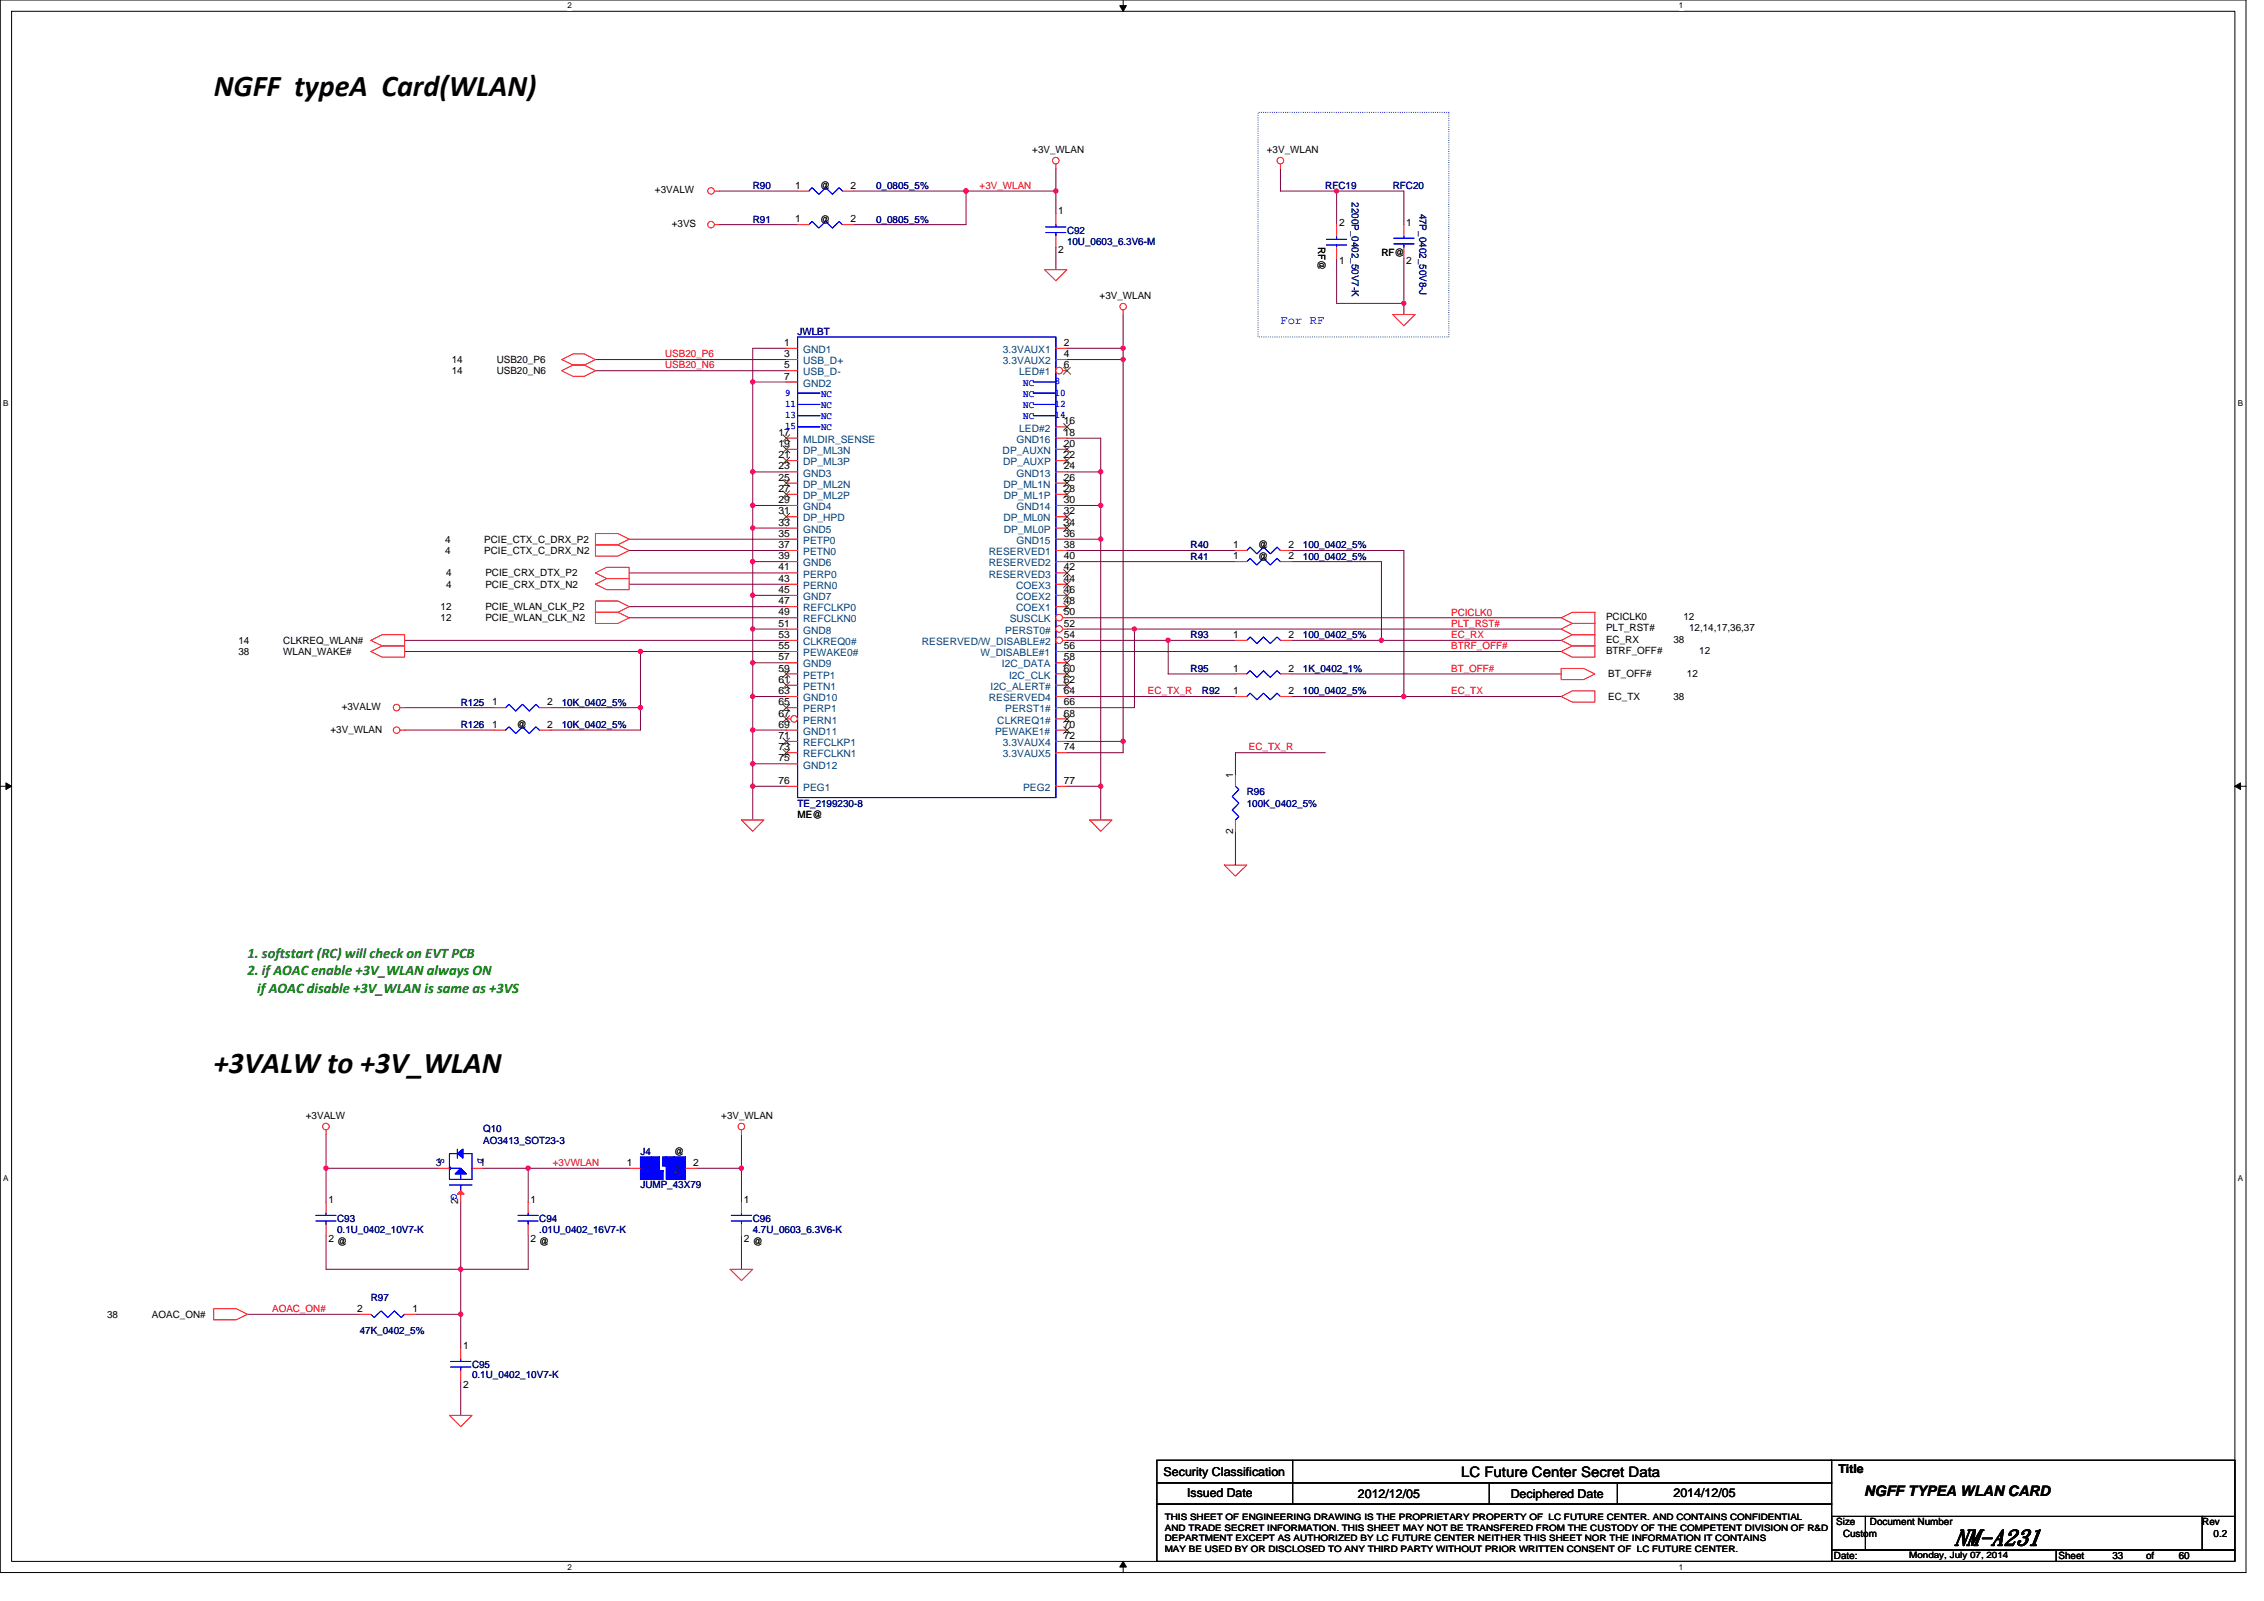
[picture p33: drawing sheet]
<svg xmlns="http://www.w3.org/2000/svg" width="297mm" height="210mm" viewBox="0 0 297 210" stroke-linecap="round" stroke-linejoin="round" font-family="sans-serif">
<defs><g id="words">
<g font-size="4">
<text x="28" y="12.6">NGFF typeA Card(WLAN)</text>
<text x="28" y="140.8">+3VALWto +3V_WLAN</text>
</g>
<text font-size="3" x="256.4" y="202.6">NM-A231</text>
<g font-size="1.9" fill="#008000">
<text x="32.5" y="125.6">1. softstart (RC) will check on EVTPCB</text>
<text x="32.5" y="127.9">2. ifAOAC enable +3V_WLAN always ON</text>
<text x="33.8" y="130.2">ifAOAC disable +3V_WLAN is same as +3VS</text>
</g>
<g font-size="1.9">
<text x="191.7" y="193.7">LC Future Center Secret Data</text>
<text x="244.6" y="196.2">NGFF TYPEA WLAN CARD</text>
</g>
<text font-size="1.6" fill="#00f" x="168" y="42.5">For RF</text>
<g font-size="1.6">
<text x="152.7" y="193.5">Security Classification</text>
<text x="155.8" y="196.3">Issued Date</text>
<text x="178.2" y="196.5">2012/12/05</text>
<text x="198.2" y="196.5">Deciphered Date</text>
<text x="219.6" y="196.3">2014/12/05</text>
<text x="241.2" y="193.1">Title</text>
</g>
<g font-size="1.3">
<text x="135.4" y="20">+3V_WLAN</text>
<text x="166.2" y="20">+3V_WLAN</text>
<text x="85.9" y="25.4">+3VALW</text>
<text x="88.1" y="29.8">+3VS</text>
<text x="104.3" y="29.1">1</text>
<text x="104.3" y="24.7">1</text>
<text x="107.6" y="29.2">@</text>
<text x="107.6" y="24.8">@</text>
<text x="111.6" y="29.1">2</text>
<text x="111.6" y="24.7">2</text>
<text x="138.8" y="28.1">1</text>
<text x="175.7" y="29.6">2</text>
<text x="184.5" y="29.6">1</text>
<text x="138.8" y="33.2">2</text>
<text x="172.9" y="32.4" transform="rotate(90 172.9 32.4)">RF@</text>
<text x="175.7" y="34.7">1</text>
<text x="181.2" y="33.6">RF@</text>
<text x="184.5" y="34.7">2</text>
<text x="144.3" y="39.2">+3V_WLAN</text>
<text x="59.3" y="47.6">14</text>
<text x="65.2" y="47.6">USB20_P6</text>
<text x="102.9" y="45.4">1</text>
<text x="102.9" y="46.8">3</text>
<text x="139.6" y="45.4">2</text>
<text x="139.6" y="46.8">4</text>
<text x="59.3" y="49.1">14</text>
<text x="65.2" y="49.1">USB20_N6</text>
<text x="102.9" y="48.3">5</text>
<text x="102.9" y="49.8">7</text>
<text x="139.6" y="48.3">6</text>
<text x="102.1" y="57.2">17</text>
<text x="102.1" y="58.6">19</text>
<text x="139.6" y="58.6">20</text>
<text x="139.6" y="55.7">16</text>
<text x="139.6" y="57.2">18</text>
<text x="102.1" y="60.1">21</text>
<text x="102.1" y="61.6">23</text>
<text x="102.1" y="63">25</text>
<text x="102.1" y="64.5">27</text>
<text x="102.1" y="66">29</text>
<text x="139.6" y="60.1">22</text>
<text x="139.6" y="63">26</text>
<text x="139.6" y="64.5">28</text>
<text x="139.6" y="61.6">24</text>
<text x="139.6" y="66">30</text>
<text x="58.4" y="71.2">4</text>
<text x="63.5" y="71.2">PCIE_CTX_C_DRX_P2</text>
<text x="102.1" y="67.5">31</text>
<text x="102.1" y="68.9">33</text>
<text x="102.1" y="70.4">35</text>
<text x="102.1" y="71.9">37</text>
<text x="139.6" y="71.9">38</text>
<text x="139.6" y="67.5">32</text>
<text x="139.6" y="68.9">34</text>
<text x="139.6" y="70.4">36</text>
<text x="161.8" y="71.9">1</text>
<text x="165.1" y="71.9">@</text>
<text x="169" y="71.9">2</text>
<text x="58.4" y="72.6">4</text>
<text x="58.5" y="77.1">4</text>
<text x="58.5" y="75.6">4</text>
<text x="63.5" y="72.6">PCIE_CTX_C_DRX_N2</text>
<text x="63.7" y="77.1">PCIE_CRX_DTX_N2</text>
<text x="63.7" y="75.6">PCIE_CRX_DTX_P2</text>
<text x="102.1" y="73.3">39</text>
<text x="102.1" y="74.8">41</text>
<text x="102.1" y="76.3">43</text>
<text x="102.1" y="77.8">45</text>
<text x="139.6" y="73.3">40</text>
<text x="139.6" y="74.8">42</text>
<text x="139.6" y="76.3">44</text>
<text x="139.6" y="77.8">46</text>
<text x="161.8" y="73.3">1</text>
<text x="165.1" y="73.4">@</text>
<text x="169" y="73.3">2</text>
<text x="57.8" y="80">12</text>
<text x="57.8" y="81.5">12</text>
<text x="63.7" y="80">PCIE_WLAN_CLK_P2</text>
<text x="63.7" y="81.5">PCIE_WLAN_CLK_N2</text>
<text x="102.1" y="79.2">47</text>
<text x="102.1" y="80.7">49</text>
<text x="102.1" y="82.2">51</text>
<text x="102.1" y="83.7">53</text>
<text x="139.6" y="83.7">54</text>
<text x="139.6" y="80.7">50</text>
<text x="139.6" y="82.2">52</text>
<text x="139.6" y="79.2">48</text>
<text x="161.8" y="83.7">1</text>
<text x="169" y="83.7">2</text>
<text x="210.7" y="81.3">PCICLK0</text>
<text x="210.7" y="82.8">PLT_RST#</text>
<text x="220.9" y="81.3">12</text>
<text x="221.6" y="82.8">12,14,17,36,37</text>
<text x="31.3" y="84.4">14</text>
<text x="31.3" y="85.9">38</text>
<text x="37.2" y="84.4">CLKREQ_WLAN#</text>
<text x="37.2" y="85.9">WLAN_WAKE#</text>
<text x="102.1" y="85.1">55</text>
<text x="102.1" y="86.6">57</text>
<text x="102.1" y="88.1">59</text>
<text x="102.1" y="89.6">61</text>
<text x="139.6" y="89.6">62</text>
<text x="139.6" y="86.6">58</text>
<text x="139.6" y="88.1">60</text>
<text x="139.6" y="85.1">56</text>
<text x="161.8" y="88.1">1</text>
<text x="169" y="88.1">2</text>
<text x="210.7" y="84.3">EC_RX</text>
<text x="210.7" y="85.7">BTRF_OFF#</text>
<text x="211" y="88.9">BT_OFF#</text>
<text x="219.6" y="84.3">38</text>
<text x="221.3" y="88.9">12</text>
<text x="222.9" y="85.7">12</text>
<text x="44.8" y="93.1">+3VALW</text>
<text x="64.6" y="92.5">1</text>
<text x="64.6" y="95.4">1</text>
<text x="67.8" y="95.5">@</text>
<text x="71.8" y="92.5">2</text>
<text x="71.8" y="95.4">2</text>
<text x="102.1" y="91">63</text>
<text x="102.1" y="92.5">65</text>
<text x="102.1" y="94">67</text>
<text x="102.1" y="95.4">69</text>
<text x="139.6" y="95.4">70</text>
<text x="139.6" y="94">68</text>
<text x="139.6" y="91">64</text>
<text x="139.6" y="92.5">66</text>
<text x="161.8" y="91">1</text>
<text x="169" y="91">2</text>
<text x="211" y="91.8">EC_TX</text>
<text x="219.6" y="91.8">38</text>
<text x="43.4" y="96.1">+3V_WLAN</text>
<text x="102.1" y="96.9">71</text>
<text x="102.1" y="98.4">73</text>
<text x="102.1" y="99.9">75</text>
<text x="139.6" y="96.9">72</text>
<text x="139.6" y="98.4">74</text>
<text x="102.1" y="102.8">76</text>
<text x="104.6" y="107.3">ME@</text>
<text x="139.6" y="102.8">77</text>
<text x="161.8" y="102.1" transform="rotate(-90 161.8 102.1)">1</text>
<text x="161.8" y="109.3" transform="rotate(-90 161.8 109.3)">2</text>
<text x="40.1" y="146.7">+3VALW</text>
<text x="94.6" y="146.7">+3V_WLAN</text>
<text x="57.2" y="152.9">3</text>
<text x="63" y="152.9">1</text>
<text x="82.3" y="152.9">1</text>
<text x="88.4" y="151.5">@</text>
<text x="90.9" y="152.9">2</text>
<text x="43.1" y="157.8">1</text>
<text x="60.1" y="157.9" transform="rotate(-90 60.1 157.9)">2</text>
<text x="69.6" y="157.8">1</text>
<text x="97.6" y="157.8">1</text>
<text x="43.1" y="162.8">2</text>
<text x="44.2" y="163.2">@</text>
<text x="69.6" y="162.8">2</text>
<text x="70.8" y="163.2">@</text>
<text x="97.6" y="162.8">2</text>
<text x="98.8" y="163.2">@</text>
<text x="14.1" y="172.8">38</text>
<text x="19.9" y="172.8">AOAC_ON#</text>
<text x="46.9" y="172.1">2</text>
<text x="54.1" y="172.1">1</text>
<text x="60.8" y="176.9">1</text>
<text x="60.8" y="182">2</text>
<text x="240.9" y="200.1">Size</text>
<text x="241.8" y="201.5">Custom</text>
<text x="245.3" y="200.1">Document Number</text>
<text x="288.9" y="200.1">Rev</text>
<text x="290.4" y="201.5">0.2</text>
<text x="240.6" y="204.5">Date:</text>
<text x="270.1" y="204.5">Sheet</text>
<text x="277.2" y="204.5">33</text>
<text x="281.6" y="204.5">of</text>
<text x="285.9" y="204.5">60</text>
</g>
<g font-size="1.3" fill="#000080">
<text x="98.8" y="29.2">R91</text>
<text x="98.8" y="24.8">R90</text>
<text x="115" y="29.2">0_0805_5%</text>
<text x="115" y="24.8">0_0805_5%</text>
<text x="173.9" y="24.8">RFC19</text>
<text x="177.4" y="26.5" transform="rotate(90 177.4 26.5)">2200P_0402_50V7-K</text>
<text x="182.7" y="24.8">RFC20</text>
<text x="186.2" y="28" transform="rotate(90 186.2 28)">47P_0402_50V8-J</text>
<text x="140" y="30.6">C92</text>
<text x="140" y="32.1">10U_0603_6.3V6-M</text>
<text x="104.6" y="43.9">JWLBT</text>
<text x="156.2" y="71.9">R40</text>
<text x="170.9" y="71.9">100_0402_5%</text>
<text x="156.2" y="73.4">R41</text>
<text x="170.9" y="73.4">100_0402_5%</text>
<text x="156.2" y="83.7">R93</text>
<text x="170.9" y="83.7">100_0402_5%</text>
<text x="156.2" y="88.1">R95</text>
<text x="170.9" y="88.1">1K_0402_1%</text>
<text x="60.4" y="92.5">R125</text>
<text x="60.4" y="95.5">R126</text>
<text x="73.7" y="92.5">10K_0402_5%</text>
<text x="73.7" y="95.5">10K_0402_5%</text>
<text x="157.7" y="91.1">R92</text>
<text x="170.9" y="91.1">100_0402_5%</text>
<text x="104.6" y="105.8">TE_2199230-8</text>
<text x="163.6" y="104.3">R96</text>
<text x="163.6" y="105.8">100K_0402_5%</text>
<text x="63.4" y="148.5">Q10</text>
<text x="63.4" y="150">AO3413_SOT23-3</text>
<text x="84" y="151.5">J4</text>
<text x="84" y="155.9">JUMP_43X79</text>
<text x="44.2" y="160.3">C93</text>
<text x="44.2" y="161.8">0.1U_0402_10V7-K</text>
<text x="70.8" y="160.3">C94</text>
<text x="70.8" y="161.8">.01U_0402_16V7-K</text>
<text x="98.8" y="160.3">C96</text>
<text x="98.8" y="161.8">4.7U_0603_6.3V6-K</text>
<text x="48.7" y="170.6">R97</text>
<text x="47.2" y="175">47K_0402_5%</text>
<text x="61.9" y="179.5">C95</text>
<text x="61.9" y="180.8">0.1U_0402_10V7-K</text>
</g>
<g font-size="1.3" fill="#f00">
<text x="128.5" y="24.8">+3V_WLAN</text>
<text x="87.3" y="46.9">USB20_P6</text>
<text x="87.3" y="48.3">USB20_N6</text>
<text x="190.4" y="80.7">PCICLK0</text>
<text x="190.4" y="82.2">PLT_RST#</text>
<text x="190.4" y="83.7">EC_RX</text>
<text x="190.4" y="85.2">BTRF_OFF#</text>
<text x="190.4" y="88.1">BT_OFF#</text>
<text x="150.6" y="91.1">EC_TX_R</text>
<text x="190.4" y="91.1">EC_TX</text>
<text x="163.9" y="98.4">EC_TX_R</text>
<text x="72.5" y="152.9">+3VWLAN</text>
<text x="35.7" y="172.1">AOAC_ON#</text>
</g>
<g font-size="1.3" fill="#004080">
<text x="105.4" y="46.3">GND1</text>
<text x="105.4" y="47.8">USB_D+</text>
<text x="131.6" y="46.3">3.3VAUX1</text>
<text x="131.6" y="47.8">3.3VAUX2</text>
<text x="105.4" y="49.2">USB_D-</text>
<text x="105.4" y="50.7">GND2</text>
<text x="133.7" y="49.2">LED#1</text>
<text x="105.4" y="58.1">MLDIR_SENSE</text>
<text x="105.4" y="59.5">DP_ML3N</text>
<text x="131.5" y="59.5">DP_AUXN</text>
<text x="133.4" y="58.1">GND16</text>
<text x="133.7" y="56.6">LED#2</text>
<text x="105.4" y="61">DP_ML3P</text>
<text x="105.4" y="62.5">GND3</text>
<text x="105.4" y="64">DP_ML2N</text>
<text x="105.4" y="65.4">DP_ML2P</text>
<text x="131.6" y="61">DP_AUXP</text>
<text x="131.7" y="64">DP_ML1N</text>
<text x="131.7" y="65.4">DP_ML1P</text>
<text x="133.4" y="62.5">GND13</text>
<text x="105.4" y="66.9">GND4</text>
<text x="105.4" y="68.4">DP_HPD</text>
<text x="105.4" y="69.9">GND5</text>
<text x="105.4" y="71.3">PETP0</text>
<text x="131.7" y="68.4">DP_ML0N</text>
<text x="131.7" y="69.9">DP_ML0P</text>
<text x="133.4" y="66.9">GND14</text>
<text x="133.4" y="71.3">GND15</text>
<text x="105.4" y="72.8">PETN0</text>
<text x="105.4" y="74.3">GND6</text>
<text x="105.4" y="75.8">PERP0</text>
<text x="105.4" y="77.2">PERN0</text>
<text x="129.7" y="72.8">RESERVED1</text>
<text x="129.7" y="74.3">RESERVED2</text>
<text x="129.7" y="75.8">RESERVED3</text>
<text x="133.3" y="77.2">COEX3</text>
<text x="105.4" y="78.7">GND7</text>
<text x="105.4" y="80.2">REFCLKP0</text>
<text x="105.4" y="81.6">REFCLKN0</text>
<text x="105.4" y="83.1">GND8</text>
<text x="131.9" y="83.1">PERST0#</text>
<text x="132.5" y="81.6">SUSCLK</text>
<text x="133.3" y="78.7">COEX2</text>
<text x="133.3" y="80.2">COEX1</text>
<text x="105.4" y="84.6">CLKREQ0#</text>
<text x="105.4" y="86.1">PEWAKE0#</text>
<text x="105.4" y="87.5">GND9</text>
<text x="105.4" y="89">PETP1</text>
<text x="120.9" y="84.6">RESERVED/W_DISABLE#2</text>
<text x="128.6" y="86.1">W_DISABLE#1</text>
<text x="131.4" y="87.5">I2C_DATA</text>
<text x="132.4" y="89">I2C_CLK</text>
<text x="105.4" y="90.5">PETN1</text>
<text x="105.4" y="92">GND10</text>
<text x="105.4" y="93.4">PERP1</text>
<text x="105.4" y="94.9">PERN1</text>
<text x="129.7" y="92">RESERVED4</text>
<text x="130" y="90.5">I2C_ALERT#</text>
<text x="130.8" y="94.9">CLKREQ1#</text>
<text x="131.9" y="93.4">PERST1#</text>
<text x="105.4" y="96.4">GND11</text>
<text x="105.4" y="97.9">REFCLKP1</text>
<text x="105.4" y="99.3">REFCLKN1</text>
<text x="105.4" y="100.8">GND12</text>
<text x="130.6" y="96.4">PEWAKE1#</text>
<text x="131.6" y="97.9">3.3VAUX4</text>
<text x="131.6" y="99.3">3.3VAUX5</text>
<text x="105.4" y="103.7">PEG1</text>
<text x="134.2" y="103.7">PEG2</text>
<text x="84.8" y="153.8">1</text>
<text x="88.4" y="153.8">2</text>
</g>
<g font-size="1.3" fill="#00f">
<text x="103" y="51.9">9</text>
<text x="103" y="53.4">11</text>
<text x="107.7" y="52">NC</text>
<text x="107.7" y="53.5">NC</text>
<text x="134.3" y="52">NC</text>
<text x="134.3" y="53.5">NC</text>
<text x="134.3" y="50.6">NC</text>
<text x="138.4" y="51.9">10</text>
<text x="138.4" y="53.4">12</text>
<text x="138.4" y="50.4">8</text>
<text x="103" y="54.8">13</text>
<text x="103" y="56.3">15</text>
<text x="107.7" y="55">NC</text>
<text x="107.7" y="56.5">NC</text>
<text x="134.3" y="55">NC</text>
<text x="138.4" y="54.8">14</text>
<text x="57.5" y="151.9" transform="rotate(90 57.5 151.9)">S</text>
<text x="62.7" y="151.9" transform="rotate(90 62.7 151.9)">D</text>
<text x="59.2" y="156.6" transform="rotate(90 59.2 156.6)">G</text>
</g>
<g font-size="1.2">
<text x="152.8" y="199.4">THIS SHEET OF ENGINEERING DRAWING IS THE PROPRIETARY PROPERTY OF LC FUTURE CENTER. AND CONTAINS CONFIDENTIAL</text>
<text x="152.8" y="200.8">AND TRADE SECRET INFORMATION. THIS SHEET MAY NOT BE TRANSFERED FROM THE CUSTODY OF THE COMPETENT DIVISION OF R&amp;D</text>
<text x="152.8" y="202.1">DEPARTMENT EXCEPT AS AUTHORIZED BY LC FUTURE CENTER NEITHER THIS SHEET NOR THE INFORMATION IT CONTAINS</text>
<text x="152.8" y="203.5">MAY BE USED BY OR DISCLOSED TO ANY THIRD PARTY WITHOUT PRIOR WRITTEN CONSENT OF LC FUTURE CENTER.</text>
<text x="250.5" y="204.4">Monday, July 07, 2014</text>
</g>
<g font-size="1.1">
<text x="74.4" y="1.1">2</text>
<text x="220.3" y="1.1">1</text>
<text x=".4" y="53.3">B</text>
<text x="293.6" y="53.3">B</text>
<text x=".4" y="154.9">A</text>
<text x="293.6" y="154.9">A</text>
<text x="74.4" y="205.9">2</text>
<text x="220.3" y="205.9">1</text>
</g>
</g></defs>
<path d="M0 0h294.7v206.2h-294.7zM1.5 1.5h291.7v203.3h-291.7z" fill="none" stroke="#000" stroke-width=".13"/>
<g fill="#fff">
<path d="M74.4 .1h.6v1.2h-.6z"/>
<path d="M74.4 204.9h.6v1.2h-.6z"/>
</g>
<path d="M147.4 0v1.5M147.4 204.8v1.5" fill="none" stroke="#000" stroke-width=".13"/>
<path d="M146.9 .7h.9l-.4 .8zM147.4 204.8l.4 .7h-.9z" fill="#000" stroke="#000" stroke-width=".13"/>
<g fill="#fff">
<path d="M220.3 .1h.5v1.2h-.5z"/>
<path d="M220.3 204.9h.5v1.2h-.5z"/>
<path d="M.4 52.3h.7v1.2h-.7z"/>
<path d="M293.6 52.3h.7v1.2h-.7z"/>
<path d="M.4 153.9h.7v1.2h-.7z"/>
<path d="M293.6 153.9h.7v1.2h-.7z"/>
</g>
<g fill="none" stroke="#000" stroke-width=".13">
<path d="M0 103.1h1.5M293.2 103.1h1.5M151.8 191.5h88.5v3h-88.5zM151.8 194.5h88.5v2.8h-88.5zM151.8 197.3h88.5v7.5h-88.5zM169.6 191.5v5.8M195.4 194.5v2.8M212.2 194.5v2.8M240.2 191.5h53v7.4M240.3 198.9h4.4v4.4h-4.4zM244.7 198.9h44.2v4.4h-44.2zM288.9 198.9h4.3v4.4h-4.3z"/>
<path d="M240.3 203.3h29.5v1.5h-29.5zM269.8 203.3h23.4v1.5h-23.4z"/>
</g>
<path d="M.8 102.7l.7 .4-.7 .4zM293.2 103.1l.8-.4v.8z" fill="#000" stroke="#000" stroke-width=".13"/>
<path d="M165.1 14.7h25v29.5h-25z" fill="none" stroke="#00f" stroke-width=".13" stroke-dasharray="0 .3"/>
<g fill="none" stroke="#800040" stroke-width=".13">
<path d="M94.3 25.1h10.3M94.3 29.5h10.3M112 25.1h14.7M126.7 25.1h11.8M126.7 25.1v4.4h-14.7M138.5 22.1v3M138.5 25.1v2.9M138.5 32.4v3M168 22.1v3h7.4M175.4 25.1h8.8v4.4M175.4 33.9v5.9h8.8v1.5M175.4 25.1v4.4"/>
<path d="M184.2 33.9v5.9M78.1 47.2h25.1M78.1 48.6h25.1M98.8 50.1v11.8M98.8 50.1h4.4M103.2 45.7h-4.4v4.4M140 57.5h4.4v4.4M140 47.2h7.4M140 45.7h7.4M147.4 41.3v5.9M147.4 47.2v50M82.5 79.6h20.7"/>
<path d="M82.5 76.6h20.7M82.5 75.1h20.7M82.5 72.2h20.7M82.5 70.7h20.7M98.8 66.3v3M98.8 69.3v4.4M98.8 73.7v4.4M98.8 78.1v4.4M98.8 61.9h4.4M98.8 69.3h4.4M98.8 73.7h4.4M98.8 78.1h4.4"/>
<path d="M98.8 61.9v4.4h4.4M140 61.9h4.4M140 66.3h4.4M140 70.7h4.4M140 72.2h22.1M140 73.7h22.1M144.4 61.9v4.4M144.4 70.7v32.4M144.4 66.3v4.4M169.5 73.7h11.7v10.3M169.5 72.2h14.7v19.2M53.1 92.8h11.8"/>
<path d="M53.1 95.8h11.8M53.1 85.4h30.9M53.1 84h50.1M72.2 92.8h11.8M82.5 81h20.7M84 92.8v3h-11.8M84 85.4v7.4M84 85.4h19.2M98.8 82.5v4.4M98.8 86.9v4.5M98.8 91.4v4.4M98.8 82.5h4.4"/>
<path d="M98.8 86.9h4.4M98.8 91.4h4.4M98.8 95.8h4.4M98.8 95.8v4.4h4.4M140 84h13.3v4.4h8.8M140 97.2h7.4M140 91.4h22.1M140 82.5h8.8v10.3h-8.8M140 81h64.8M140 85.4h64.8M147.4 97.2v1.5h-7.4M148.8 82.5h56"/>
<path d="M153.3 84h8.8M169.5 88.4h35.3M169.5 84h11.7M169.5 91.4h14.7M173.9 98.7h-11.8v3M181.2 84h23.6M184.2 91.4h20.6M98.8 103.1v4.4M98.8 100.2v2.9h4.4M140 103.1h4.4M144.4 103.1v4.4M162.1 109v4.5"/>
<path d="M42.8 153.2v4.4M42.8 148.8v4.4M42.8 153.2h14.7M60.4 157.6v8.9M63.4 153.2h5.9v4.4M69.3 153.2h13.2M91.4 153.2h5.9M97.3 153.2v4.4M97.3 148.8v4.4M32.5 172.4h14.7M42.8 162.1v4.4h17.6M54.6 172.4h5.8"/>
<path d="M60.4 166.5v5.9M60.4 172.4v4.4M69.3 162.1v4.4h-8.9M97.3 162.1v4.4M60.4 181.2v4.4"/>
</g>
<g fill="#f0f" stroke="#f0f" stroke-width=".13">
<circle cx="126.7" cy="25" r=".29"/>
<circle cx="138.5" cy="25" r=".29"/>
<circle cx="98.7" cy="61.9" r=".29"/>
<circle cx="98.7" cy="50.1" r=".29"/>
<circle cx="98.7" cy="66.3" r=".29"/>
<circle cx="98.7" cy="69.2" r=".29"/>
<circle cx="98.7" cy="78.1" r=".29"/>
<circle cx="98.7" cy="73.6" r=".29"/>
<circle cx="98.7" cy="82.5" r=".29"/>
<circle cx="98.7" cy="91.3" r=".29"/>
<circle cx="98.7" cy="86.9" r=".29"/>
<circle cx="98.7" cy="103.1" r=".29"/>
<circle cx="144.4" cy="61.9" r=".29"/>
<circle cx="144.4" cy="103.1" r=".29"/>
<circle cx="147.3" cy="97.2" r=".29"/>
<circle cx="147.3" cy="45.7" r=".29"/>
<circle cx="84" cy="85.4" r=".29"/>
<circle cx="147.3" cy="47.1" r=".29"/>
<circle cx="98.7" cy="100.2" r=".29"/>
<circle cx="98.7" cy="95.7" r=".29"/>
<circle cx="144.4" cy="70.7" r=".29"/>
<circle cx="144.4" cy="66.3" r=".29"/>
<circle cx="148.8" cy="82.5" r=".29"/>
<circle cx="184.2" cy="91.3" r=".29"/>
<circle cx="153.3" cy="84" r=".29"/>
<circle cx="181.2" cy="84" r=".29"/>
<circle cx="84" cy="92.8" r=".29"/>
<circle cx="184.2" cy="39.8" r=".29"/>
<circle cx="175.4" cy="25" r=".29"/>
<circle cx="60.4" cy="166.5" r=".29"/>
<circle cx="60.4" cy="172.4" r=".29"/>
<circle cx="69.3" cy="153.2" r=".29"/>
<circle cx="97.3" cy="153.2" r=".29"/>
<circle cx="42.8" cy="153.2" r=".29"/>
</g>
<g fill="none" stroke="#f00" stroke-width=".13">
<path d="M93.7 25.1h.6M93.7 29.5h.6M104.6 29.5h1.5M110.5 29.5h1.5M137.1 35.4h2.9l-1.5 1.4zM138.5 21.5v.6M168 21.5v.6M73.7 47.2l1.5-.8h1.5l1.4 .8-1.4 .7h-1.5zM73.7 48.6l1.5-.7h1.5l1.4 .7-1.4 .8h-1.5zM138.5 56h1.5M138.5 57.5h1.5M138.5 58.9h1.5"/>
<path d="M147.4 40.7v.6M182.7 41.3h3l-1.5 1.4zM78.1 78.8h3l1.4 .8-1.4 .7h-3zM78.1 76.6l1.5-.7h2.9v1.4h-2.9zM78.1 75.1l1.5-.7h2.9v1.5h-2.9zM78.1 71.5h3l1.4 .7-1.4 .7h-3zM78.1 70h3l1.4 .7-1.4 .8h-3zM138.5 60.4h1.5M138.5 61.9h1.5M138.5 63.4h1.5M138.5 64.8h1.5M138.5 66.3h1.5"/>
<path d="M138.5 67.8h1.5M138.5 69.3h1.5M138.5 70.7h1.5M138.5 72.2h1.5M138.5 73.7h1.5M138.5 75.1h1.5M138.5 76.6h1.5M138.5 78.1h1.5M138.5 79.6h1.5M48.7 84l1.4-.8h3v1.5h-3zM48.7 85.4l1.4-.7h3v1.5h-3zM52.5 92.8h.6"/>
<path d="M52.5 95.8h.6M64.9 92.8h1.4M70.8 92.8h1.4M78.1 80.3h3l1.4 .7-1.4 .8h-3zM204.8 91.4l1.5-.8h3v1.5h-3zM204.8 87.7h3l1.5 .7-1.5 .7h-3zM204.8 81l1.5-.7h3v1.5h-3zM204.8 82.5l1.5-.7h3v1.4h-3zM204.8 84l1.5-.8h3v1.5h-3zM204.8 85.4l1.5-.7h3v1.5h-3zM97.3 107.5h2.9l-1.4 1.5zM103.2 103.1h1.4"/>
<path d="M143 107.5h2.9l-1.5 1.5zM160.6 113.5h3l-1.5 1.4zM162.1 101.7v1.4M162.1 107.5v1.5M42.8 148.2v.6M57.5 153.2h1.5M60.4 156.2v1.4M61.9 153.2h1.5M69.3 157.6v1.5M97.3 148.2v.6M28 171.6h3l1.5 .8-1.5 .7h-3zM47.2 172.4h1.5"/>
<path d="M53.1 172.4h1.5M60.4 176.8v1.5M60.4 179.7v1.5M69.3 160.6v1.5M95.8 166.5h3l-1.5 1.5zM59 185.6h2.9l-1.5 1.5z"/>
<circle cx="93.3" cy="25" r=".43"/>
<circle cx="93.3" cy="29.5" r=".43"/>
<circle cx="138.5" cy="21.1" r=".43"/>
<circle cx="168" cy="21.1" r=".43"/>
<circle cx="147.4" cy="40.2" r=".43"/>
<circle cx="52" cy="92.8" r=".43"/>
<circle cx="52" cy="95.8" r=".43"/>
<circle cx="42.8" cy="147.8" r=".43"/>
<circle cx="97.3" cy="147.8" r=".43"/>
</g>
<g fill="none" stroke="#00f" stroke-width=".13">
<path d="M106.1 29.5l.4-.5 .9 .9 .9-.9 .9 .9 .9-.9 .4 .5M104.6 44.2h33.9v60.4h-33.9zM104.6 51.6h3M104.6 53h3M104.6 54.5h3M104.6 56h3M135.6 50.1h2.9M135.6 51.6h2.9M135.6 53h2.9M135.6 54.5h2.9M66.3 92.8l.5-.4 .9 .9 .9-.9 .8 .9 .9-.9 .5 .4M162.1 103.1l.4 .5-.8 .9 .8 .8-.8 .9 .8 .9-.4 .4"/>
<path d="M59 155.4h2.9M60 151.3h-1v1.9v-.1h.1v.3h-.1M60 150.7v1.2M60.4 155.4v.8M60.4 154v.7M60.7 151.3h1.2v3.4h-2.9v-1.5h1.4M68 159.4h2.6M69.3 159.1v.3M48.7 172.4l.4 .4 .9-.9 .9 .9 .8-.9 .9 .9 .5-.4M59.1 179.3h2.7M59.1 178.6h2.7M60.4 178.3v.3"/>
<path d="M60.4 179.3v.4M68 160.1h2.6M69.3 160.1v.5"/>
</g>
<g fill="#00f" stroke="#00f" stroke-width=".13">
<path d="M59.7 154l.7-.8 .8 .8z" fill-rule="evenodd"/>
<path d="M60 151.3l.7-.6v1.2z" fill-rule="evenodd"/>
<path d="M59.7 154l.7-.8 .8 .8z" fill-rule="evenodd"/>
<path d="M60 151.3l.7-.6v1.2z" fill-rule="evenodd"/>
</g>
<path d="M60 156.6l.4-.4 .5 .4z" fill="#f00" stroke="#f00" stroke-width=".13"/>
<g fill="none" stroke="#804000" stroke-width=".13">
<path d="M139.5 55.5l1 1M139.5 58.5l1 .9M139.5 60l1 .9M140.4 55.5l-.9 1M140.4 58.5l-.9 .9M140.4 60l-.9 .9M139.5 62.9l1 .9M139.5 64.4l1 .9M139.5 67.3l1 .9M139.5 68.8l1 .9M139.5 74.7l1 .9M139.5 76.2l1 .9"/>
<path d="M139.5 77.6l1 .9M139.5 79.1l1 .9M140.4 62.9l-.9 .9M140.4 64.4l-.9 .9M140.4 67.3l-.9 .9M140.4 68.8l-.9 .9M140.4 74.7l-.9 .9M140.4 76.2l-.9 .9M140.4 77.6l-.9 .9M140.4 79.1l-.9 .9"/>
</g>
<circle cx="139" cy="81" r=".43" fill="#fff" stroke="#f00" stroke-width=".13"/>
<path d="M139.4 81h.6" fill="none" stroke="#f00" stroke-width=".13"/>
<circle cx="139" cy="82.5" r=".43" fill="#fff" stroke="#f00" stroke-width=".13"/>
<path d="M139.4 82.5h.6" fill="none" stroke="#f00" stroke-width=".13"/>
<circle cx="139" cy="84" r=".43" fill="#fff" stroke="#f00" stroke-width=".13"/>
<g fill="none" stroke="#f00" stroke-width=".13">
<path d="M138.5 45.7h1.5M138.5 47.2h1.5M138.5 85.4h1.5M138.5 86.9h1.5M138.5 88.4h1.5M138.5 89.9h1.5M138.5 91.4h1.5M138.5 92.8h1.5M138.5 94.3h1.5M138.5 95.8h1.5M138.5 97.2h1.5M138.5 98.7h1.5"/>
<path d="M139.4 84h.6M138.5 103.1h1.5"/>
</g>
<path d="M139.5 86.5l1 .9M139.5 87.9l1 1M139.5 89.4l1 .9M139.5 93.9l1 .9M139.5 95.3l1 .9M140.4 86.5l-.9 .9M140.4 87.9l-.9 1M140.4 89.4l-.9 .9M140.4 93.9l-.9 .9M140.4 95.3l-.9 .9" fill="none" stroke="#804000" stroke-width=".13"/>
<circle cx="139" cy="48.6" r=".43" fill="#fff" stroke="#f00" stroke-width=".13"/>
<g fill="none" stroke="#f00" stroke-width=".13">
<path d="M103.2 45.7h1.4M103.2 47.2h1.4M103.2 48.6h1.4M103.2 50.1h1.4M103.2 57.5h1.4M103.2 58.9h1.4M139.4 48.6h.6M103.2 60.4h1.4M103.2 61.9h1.4M103.2 63.4h1.4M103.2 64.8h1.4M103.2 66.3h1.4"/>
<path d="M103.2 67.8h1.4M103.2 69.3h1.4M103.2 70.7h1.4M103.2 72.2h1.4M103.2 73.7h1.4M103.2 75.1h1.4M103.2 76.6h1.4M103.2 78.1h1.4M103.2 79.6h1.4M103.2 81h1.4M103.2 82.5h1.4M103.2 84h1.4"/>
<path d="M103.2 85.4h1.4M103.2 86.9h1.4M103.2 88.4h1.4M103.2 89.9h1.4M103.2 91.4h1.4M103.2 92.8h1.4"/>
</g>
<g fill="none" stroke="#804000" stroke-width=".13">
<path d="M102.7 57l.9 .9M102.7 58.5l.9 .9M102.7 60l.9 .9M103.6 57l-.9 .9M103.6 58.5l-.9 .9M103.6 60l-.9 .9M139.5 48.2l1 .9M140.4 48.2l-.9 .9M102.7 62.9l.9 .9M102.7 64.4l.9 .9M102.7 67.3l.9 .9M103.6 62.9l-.9 .9"/>
<path d="M103.6 64.4l-.9 .9M103.6 67.3l-.9 .9M102.7 87.9l.9 1M102.7 89.4l.9 .9M102.7 92.4l.9 .9M103.6 87.9l-.9 1M103.6 89.4l-.9 .9M103.6 92.4l-.9 .9"/>
</g>
<circle cx="104.2" cy="94.3" r=".43" fill="#fff" stroke="#f00" stroke-width=".13"/>
<g fill="none" stroke="#f00" stroke-width=".13">
<path d="M104.6 25.1h1.5M110.5 25.1h1.5M138.5 28v1.5M138.5 30.9v1.5M175.4 32.4v1.5M175.4 29.5v1.4M184.2 29.5v1.4M184.2 32.4v1.5M162.1 72.2h1.5M162.1 73.7h1.5M168 72.2h1.5M168 73.7h1.5"/>
<path d="M64.9 95.8h1.4M70.8 95.8h1.4M103.2 94.3h.6M103.2 95.8h1.4M103.2 97.2h1.4M103.2 98.7h1.4M162.1 84h1.5M162.1 91.4h1.5M162.1 88.4h1.5M168 84h1.5M168 91.4h1.5M168 88.4h1.5"/>
<path d="M103.2 100.2h1.4M42.8 157.6v1.5M82.5 153.2h1.5M89.9 153.2h1.5M97.3 157.6v1.5M42.8 160.6v1.5M97.3 160.6v1.5"/>
</g>
<path d="M102.7 93.9l.9 .9M102.7 96.8l.9 .9M102.7 98.3l.9 .9M103.6 93.9l-.9 .9M103.6 96.8l-.9 .9M103.6 98.3l-.9 .9" fill="none" stroke="#804000" stroke-width=".13"/>
<g fill="none" stroke="#00f" stroke-width=".13">
<path d="M106.1 25.1l.4-.5 .9 .9 .9-.9 .9 .9 .9-.9 .4 .5M137.2 30.5h2.6M137.2 29.8h2.6M138.5 29.5v.3M138.5 30.5v.4M174 31.4h2.7M174 32.1h2.7M175.4 32.1v.3M175.4 30.9v.5M182.9 32h2.6M182.9 31.2h2.6M184.2 30.9v.3"/>
<path d="M184.2 32v.4M163.6 72.2l.4-.4 .9 .8 .9-.8 .9 .8 .9-.8 .4 .4M163.6 73.7l.4-.5 .9 .9 .9-.9 .9 .9 .9-.9 .4 .5M66.3 95.8l.5-.5 .9 .9 .9-.9 .8 .9 .9-.9 .5 .5M163.6 84l.4-.5 .9 .9 .9-.9 .9 .9 .9-.9 .4 .5M163.6 91.4l.4-.5 .9 .9 .9-.9 .9 .9 .9-.9 .4 .5M163.6 88.4l.4-.4 .9 .8 .9-.8 .9 .8 .9-.8 .4 .4M41.4 159.4h2.7M42.8 159.1v.3M95.9 159.4h2.7M97.3 159.1v.3M41.4 160.1h2.7"/>
<path d="M42.8 160.1v.5M95.9 160.1h2.7M97.3 160.1v.5"/>
</g>
<g fill="#00f" stroke="#00f" stroke-width=".13">
<path d="M84 151.7v3h1.5v-3z" fill-rule="evenodd"/>
<path d="M85.5 151.7v3h1v-3z" fill-rule="evenodd"/>
<path d="M86.5 153.5v1.2h.5v-1.2z" fill-rule="evenodd"/>
<path d="M87 151.7v1.2h.4v-1.2z" fill-rule="evenodd"/>
<path d="M87.4 151.7v3h1v-3z" fill-rule="evenodd"/>
<path d="M88.4 151.7v3h1.5v-3z" fill-rule="evenodd"/>
<path d="M84 151.7v3h1.5v-3z" fill-rule="evenodd"/>
<path d="M85.5 151.7v3h1v-3z" fill-rule="evenodd"/>
<path d="M86.5 153.5v1.2h.5v-1.2z" fill-rule="evenodd"/>
<path d="M87 151.7v1.2h.4v-1.2z" fill-rule="evenodd"/>
<path d="M87.4 151.7v3h1v-3z" fill-rule="evenodd"/>
<path d="M88.4 151.7v3h1.5v-3z" fill-rule="evenodd"/>
</g>
<g fill="#f0f" stroke="#f0f" stroke-width=".13">
<circle cx="126.7" cy="25" r=".29"/>
<circle cx="138.5" cy="25" r=".29"/>
<circle cx="98.7" cy="61.9" r=".29"/>
<circle cx="98.7" cy="50.1" r=".29"/>
<circle cx="98.7" cy="66.3" r=".29"/>
<circle cx="98.7" cy="69.2" r=".29"/>
<circle cx="98.7" cy="78.1" r=".29"/>
<circle cx="98.7" cy="73.6" r=".29"/>
<circle cx="98.7" cy="82.5" r=".29"/>
<circle cx="98.7" cy="91.3" r=".29"/>
<circle cx="98.7" cy="86.9" r=".29"/>
<circle cx="98.7" cy="103.1" r=".29"/>
<circle cx="144.4" cy="61.9" r=".29"/>
<circle cx="144.4" cy="103.1" r=".29"/>
<circle cx="147.3" cy="97.2" r=".29"/>
<circle cx="147.3" cy="45.7" r=".29"/>
<circle cx="84" cy="85.4" r=".29"/>
<circle cx="147.3" cy="47.1" r=".29"/>
<circle cx="98.7" cy="100.2" r=".29"/>
<circle cx="98.7" cy="95.7" r=".29"/>
<circle cx="144.4" cy="70.7" r=".29"/>
<circle cx="144.4" cy="66.3" r=".29"/>
<circle cx="148.8" cy="82.5" r=".29"/>
<circle cx="184.2" cy="91.3" r=".29"/>
<circle cx="153.3" cy="84" r=".29"/>
<circle cx="181.2" cy="84" r=".29"/>
<circle cx="84" cy="92.8" r=".29"/>
<circle cx="184.2" cy="39.8" r=".29"/>
<circle cx="175.4" cy="25" r=".29"/>
<circle cx="60.4" cy="166.5" r=".29"/>
<circle cx="60.4" cy="172.4" r=".29"/>
<circle cx="69.3" cy="153.2" r=".29"/>
<circle cx="97.3" cy="153.2" r=".29"/>
<circle cx="42.8" cy="153.2" r=".29"/>
</g>
<use href="#words"/>
</svg>
